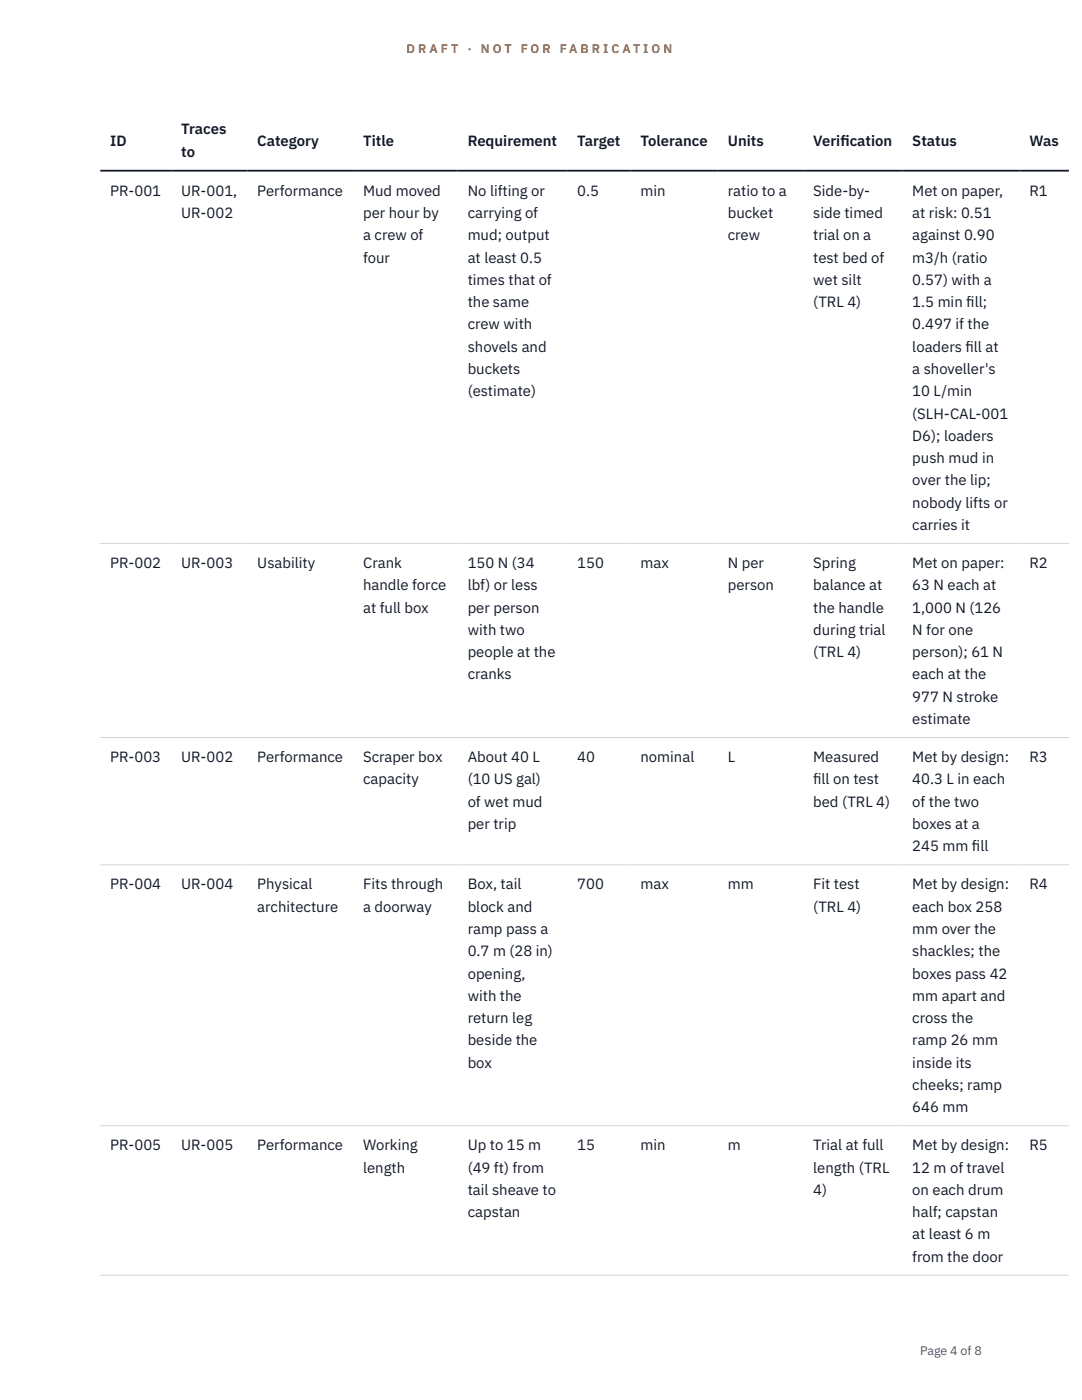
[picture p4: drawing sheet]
<svg xmlns="http://www.w3.org/2000/svg" width="216mm" height="279mm" viewBox="0 0 216 279" stroke-linecap="round" stroke-linejoin="round" font-family="sans-serif">
<defs><g id="words">
<g font-size="3" fill="#111827">
<text x="22" y="29.1">ID</text>
<text x="36.2" y="26.8">Traces</text>
<text x="51.3" y="29.1">Category</text>
<text x="72.5" y="29.1">Title</text>
<text x="93.3" y="29.1">Requirement</text>
<text x="115.2" y="29.1">Target</text>
<text x="127.8" y="29.1">Tolerance</text>
<text x="145.2" y="29.1">Units</text>
<text x="162.3" y="29.1">Verif</text>
<text x="167.7" y="29.1">ication</text>
<text x="182" y="29.1">Status</text>
<text x="205.4" y="29.1">Was</text>
<text x="36.2" y="31.3">to</text>
<text x="22" y="39.1">PR-001</text>
<text x="36.2" y="39.1">UR-001,</text>
<text x="51.3" y="39.1">Performance</text>
<text x="72.5" y="39.1">Mud moved</text>
<text x="93.3" y="39.1">No lifting or</text>
<text x="115.2" y="39.1">0.5</text>
<text x="127.8" y="39.1">min</text>
<text x="145.2" y="39.1">ratio to a</text>
<text x="162.3" y="39.1">Side-by-</text>
<text x="182" y="39.1">Met on paper,</text>
<text x="205.4" y="39.1">R1</text>
<text x="36.2" y="43.5">UR-002</text>
<text x="72.5" y="43.5">per hour by</text>
<text x="72.5" y="48">a crew of</text>
<text x="93.3" y="43.5">carrying of</text>
<text x="93.3" y="48">mud; output</text>
<text x="145.2" y="43.5">bucket</text>
<text x="145.2" y="48">crew</text>
<text x="162.3" y="43.5">side timed</text>
<text x="162.3" y="48">trial on a</text>
<text x="182" y="43.5">at risk: 0.51</text>
<text x="182" y="48">against 0.90</text>
<text x="72.5" y="52.4">four</text>
<text x="93.3" y="52.4">at least 0.5</text>
<text x="162.3" y="52.4">test bed of</text>
<text x="182" y="52.4">m3/h (ratio</text>
<text x="93.3" y="56.9">times that of</text>
<text x="162.3" y="56.9">wet silt</text>
<text x="182" y="56.9">0.57) with a</text>
<text x="93.3" y="61.3">the same</text>
<text x="93.3" y="65.7">crew with</text>
<text x="162.3" y="61.3">(TRL 4)</text>
<text x="182" y="61.3">1.5 min f</text>
<text x="182" y="65.7">0.497 if the</text>
<text x="192.8" y="61.3">ill;</text>
<text x="93.3" y="70.2">shovels and</text>
<text x="182" y="70.2">loaders f</text>
<text x="192.7" y="70.2">ill at</text>
<text x="93.3" y="74.6">buckets</text>
<text x="182" y="74.6">a shoveller's</text>
<text x="93.3" y="79.1">(estimate)</text>
<text x="182" y="79.1">10 L/min</text>
<text x="182" y="83.5">(SLH-CAL-001</text>
<text x="182" y="88">D6); loaders</text>
<text x="182" y="92.4">push mud in</text>
<text x="182" y="96.9">over the lip;</text>
<text x="182" y="101.3">nobody lifts or</text>
<text x="182" y="105.8">carries it</text>
<text x="22" y="113.4">PR-002</text>
<text x="36.2" y="113.4">UR-003</text>
<text x="51.3" y="113.4">Usability</text>
<text x="72.5" y="113.4">Crank</text>
<text x="93.3" y="113.4">150 N (34</text>
<text x="115.2" y="113.4">150</text>
<text x="127.8" y="113.4">max</text>
<text x="145.2" y="113.4">N per</text>
<text x="162.3" y="113.4">Spring</text>
<text x="182" y="113.4">Met on paper:</text>
<text x="205.4" y="113.4">R2</text>
<text x="72.5" y="117.8">handle force</text>
<text x="93.3" y="117.8">lbf) or less</text>
<text x="145.2" y="117.8">person</text>
<text x="162.3" y="117.8">balance at</text>
<text x="182" y="117.8">63 N each at</text>
<text x="72.5" y="122.3">at full box</text>
<text x="93.3" y="122.3">per person</text>
<text x="162.3" y="122.3">the handle</text>
<text x="182" y="122.3">1,000 N (126</text>
<text x="93.3" y="126.7">with two</text>
<text x="93.3" y="131.2">people at the</text>
<text x="162.3" y="126.7">during trial</text>
<text x="162.3" y="131.2">(TRL 4)</text>
<text x="182" y="126.7">N for one</text>
<text x="182" y="131.2">person); 61 N</text>
<text x="93.3" y="135.6">cranks</text>
<text x="182" y="135.6">each at the</text>
<text x="182" y="140">977 N stroke</text>
<text x="182" y="144.5">estimate</text>
<text x="22" y="152.1">PR-003</text>
<text x="36.2" y="152.1">UR-002</text>
<text x="51.3" y="152.1">Performance</text>
<text x="72.5" y="152.1">Scraper box</text>
<text x="93.3" y="152.1">About 40 L</text>
<text x="115.2" y="152.1">40</text>
<text x="127.8" y="152.1">nominal</text>
<text x="145.2" y="152.1">L</text>
<text x="162.3" y="152.1">Measured</text>
<text x="182" y="152.1">Met by design:</text>
<text x="205.4" y="152.1">R3</text>
<text x="72.5" y="156.6">capacity</text>
<text x="93.3" y="156.6">(10 US gal)</text>
<text x="93.3" y="161">of wet mud</text>
<text x="162.3" y="156.6">f</text>
<text x="162.3" y="156.6">ill on test</text>
<text x="162.3" y="161">bed (TRL 4)</text>
<text x="182" y="156.6">40.3 L in each</text>
<text x="182" y="161">of the two</text>
<text x="93.3" y="165.4">per trip</text>
<text x="182" y="165.4">boxes at a</text>
<text x="182" y="169.9">245 mm f</text>
<text x="193.9" y="169.9">ill</text>
<text x="22" y="177.5">PR-004</text>
<text x="36.2" y="177.5">UR-004</text>
<text x="51.3" y="177.5">Physical</text>
<text x="72.5" y="177.5">Fits through</text>
<text x="93.3" y="177.5">Box, tail</text>
<text x="115.2" y="177.5">700</text>
<text x="127.8" y="177.5">max</text>
<text x="145.2" y="177.5">mm</text>
<text x="162.3" y="177.5">Fit test</text>
<text x="182" y="177.5">Met by design:</text>
<text x="205.4" y="177.5">R4</text>
<text x="51.3" y="182">architecture</text>
<text x="72.5" y="182">a doorway</text>
<text x="93.3" y="182">block and</text>
<text x="162.3" y="182">(TRL 4)</text>
<text x="182" y="182">each box 258</text>
<text x="93.3" y="186.4">ramp pass a</text>
<text x="93.3" y="190.8">0.7 m (28 in)</text>
<text x="182" y="186.4">mm over the</text>
<text x="182" y="190.8">shackles; the</text>
<text x="93.3" y="195.3">opening,</text>
<text x="182" y="195.3">boxes pass 42</text>
<text x="93.3" y="199.7">with the</text>
<text x="182" y="199.7">mm apart and</text>
<text x="93.3" y="204.2">return leg</text>
<text x="93.3" y="208.6">beside the</text>
<text x="182" y="204.2">cross the</text>
<text x="182" y="208.6">ramp 26 mm</text>
<text x="93.3" y="213.1">box</text>
<text x="182" y="213.1">inside its</text>
<text x="182" y="217.5">cheeks; ramp</text>
<text x="182" y="222">646 mm</text>
<text x="22" y="229.6">PR-005</text>
<text x="36.2" y="229.6">UR-005</text>
<text x="51.3" y="229.6">Performance</text>
<text x="72.5" y="229.6">Working</text>
<text x="93.3" y="229.6">Up to 15 m</text>
<text x="115.2" y="229.6">15</text>
<text x="127.8" y="229.6">min</text>
<text x="145.2" y="229.6">m</text>
<text x="162.3" y="229.6">Trial at full</text>
<text x="182" y="229.6">Met by design:</text>
<text x="205.4" y="229.6">R5</text>
<text x="72.5" y="234">length</text>
<text x="93.3" y="234">(49 ft) from</text>
<text x="93.3" y="238.5">tail sheave to</text>
<text x="162.3" y="234">length (TRL</text>
<text x="162.3" y="238.5">4)</text>
<text x="182" y="234">12 m of travel</text>
<text x="182" y="238.5">on each drum</text>
<text x="93.3" y="242.9">capstan</text>
<text x="182" y="242.9">half; capstan</text>
<text x="182" y="247.4">at least 6 m</text>
<text x="182" y="251.8">from the door</text>
</g>
<g font-size="2.5" fill="#b45309">
<text x="81.1" y="10.5">D R A F T</text>
<text x="93.3" y="10.5">·</text>
<text x="95.9" y="10.5">N O T</text>
<text x="103.9" y="10.5">F O R</text>
<text x="111.7" y="10.5">F A B R I C A T I O N</text>
</g>
<text font-size="2.5" fill="#4b5563" x="183.6" y="270.3">Page 4 of 8</text>
</g></defs>
<path d="M20 108.5h193.3M20 147.2h193.3M20 172.6h193.3M20 224.7h193.3M20 254.5h193.3" fill="none" stroke="#d1d5db" stroke-width=".2"/>
<path d="M20 34.1h193.3" fill="none" stroke="#111827" stroke-width=".35"/>
<use href="#words"/>
</svg>
